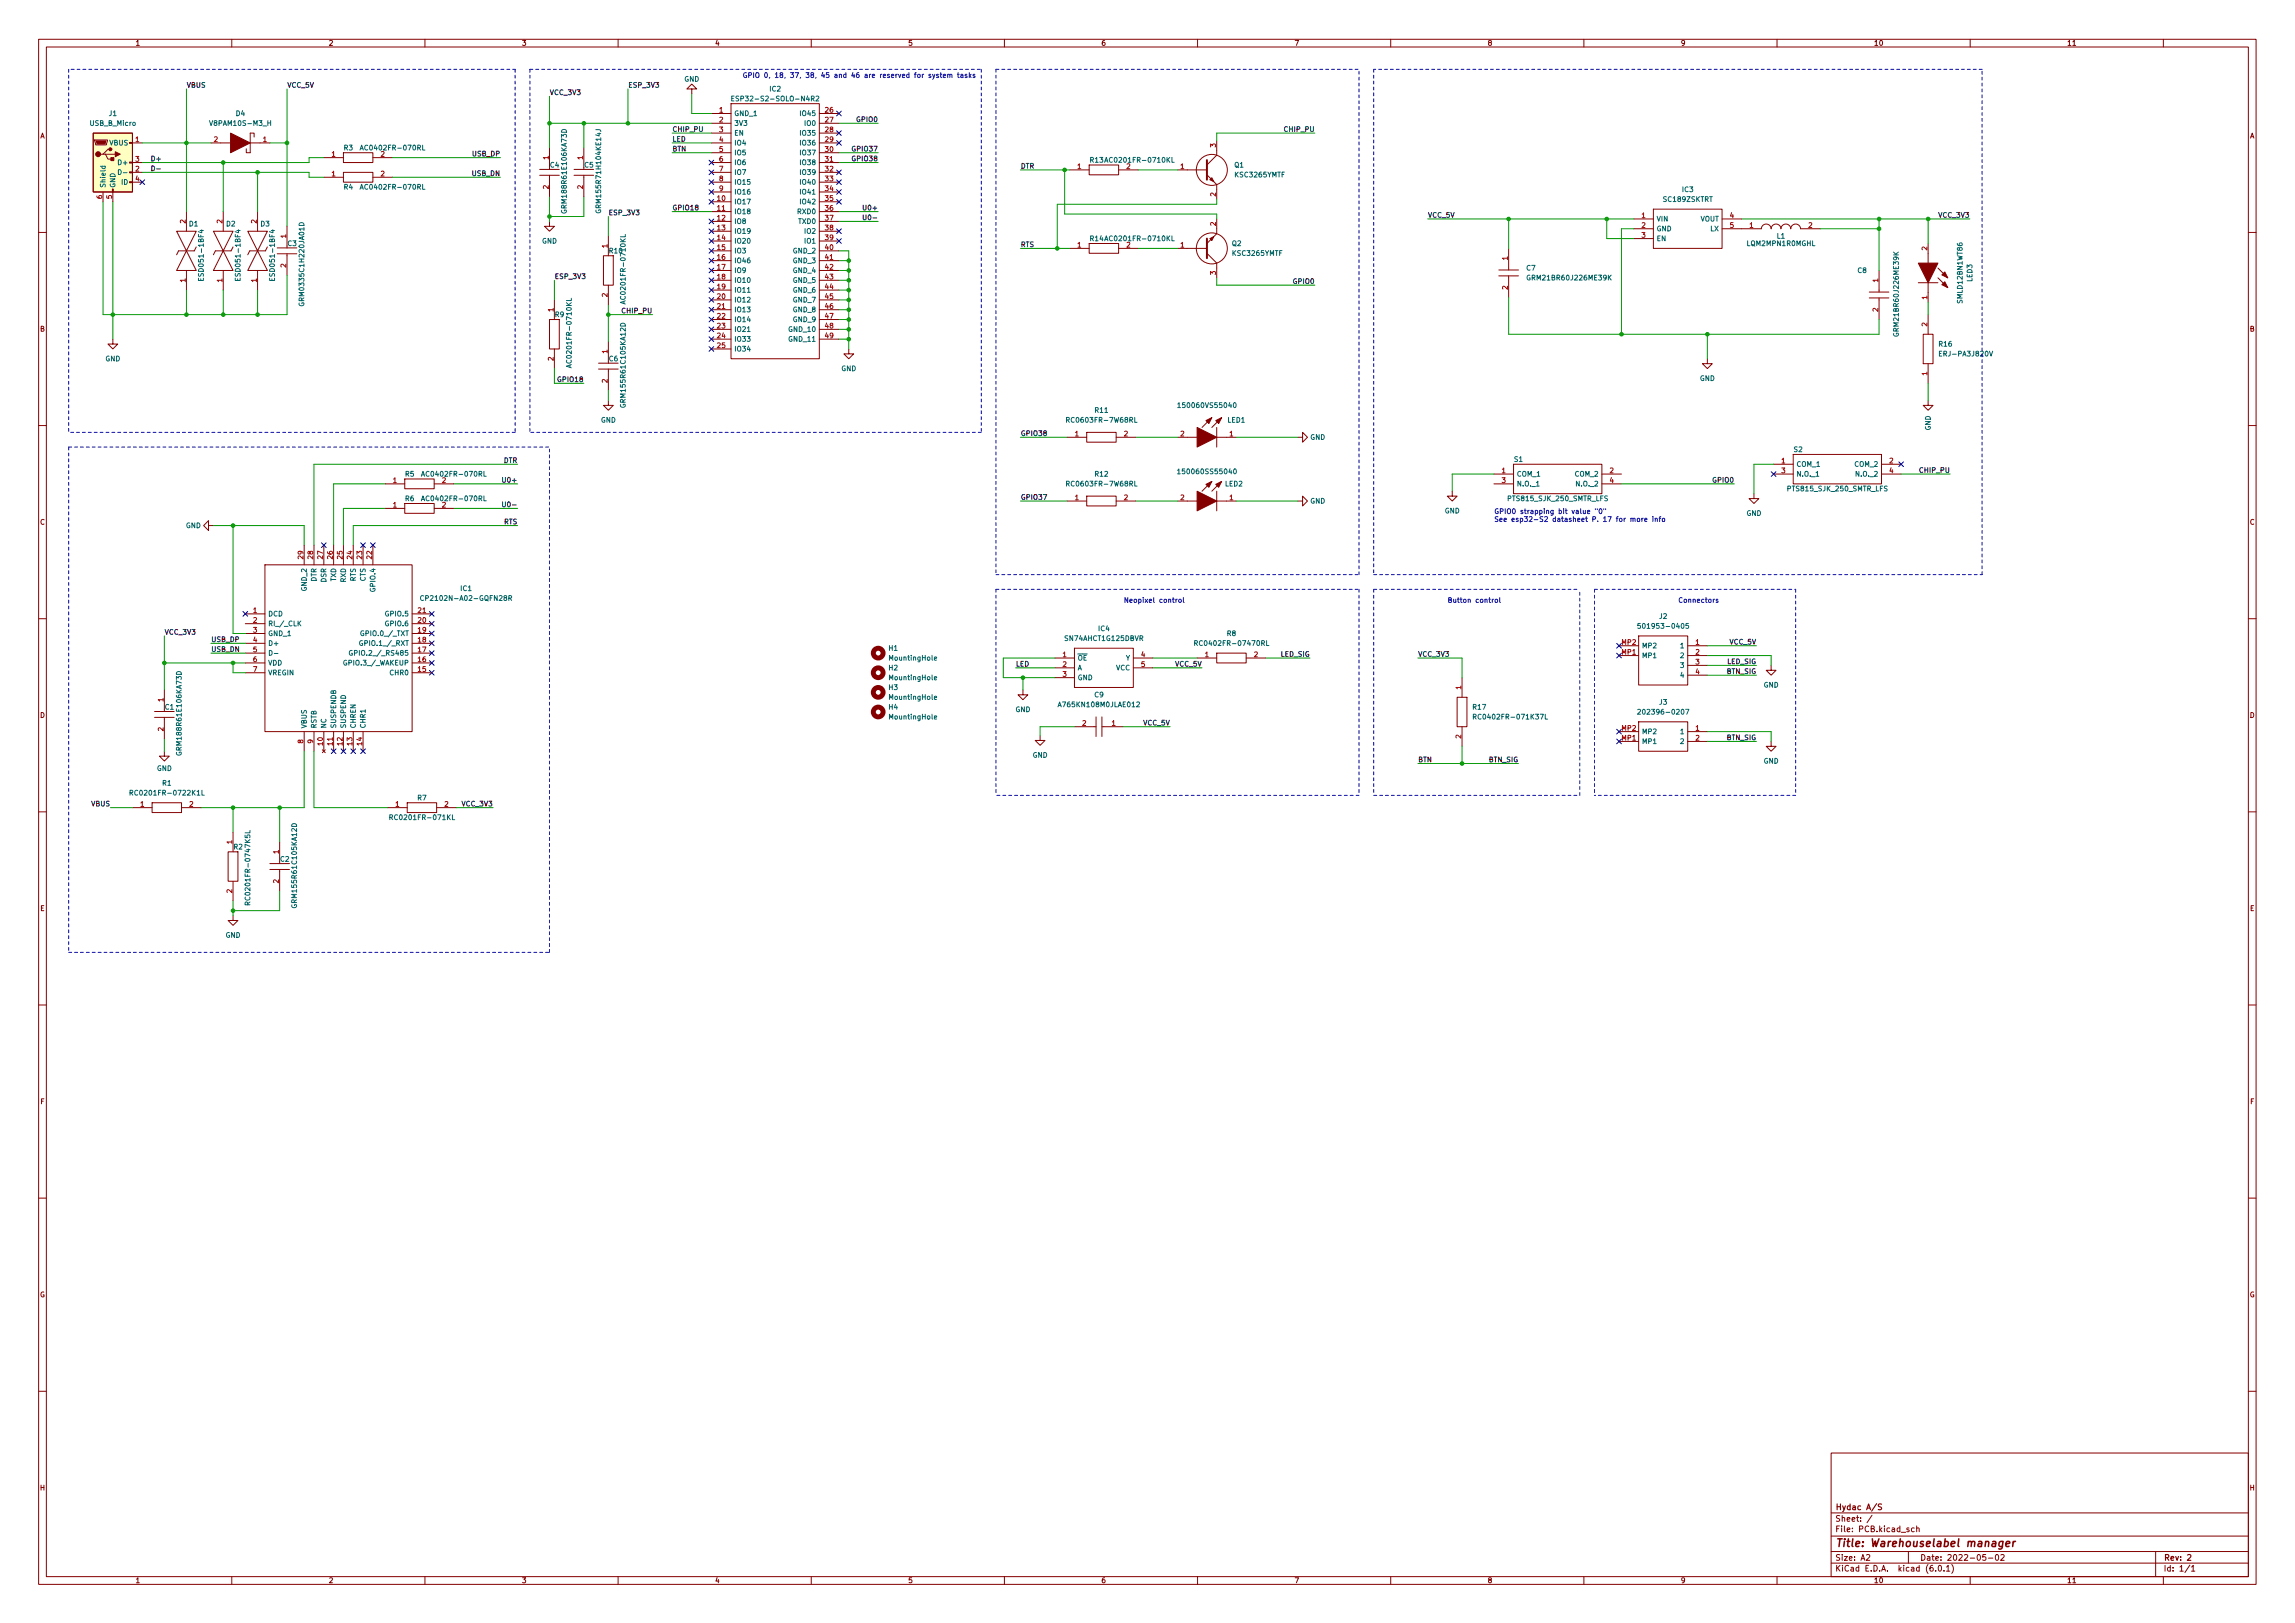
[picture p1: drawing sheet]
<svg xmlns="http://www.w3.org/2000/svg" width="594mm" height="420mm" viewBox="0 0 594 420" stroke-linecap="round" stroke-linejoin="round" font-family="sans-serif">
<defs><g id="words">
<text font-size="2.8" fill="#840000" x="475" y="400.5">Title: Warehouselabel manager</text>
<g font-size="2.1" fill="#840000">
<text x="475" y="393.9">Sheet: /</text>
<text x="475" y="390.9">Hydac A/S</text>
<text x="475" y="396.6">File: PCB.kicad_sch</text>
<text x="475" y="406.8">KiCad E.D.A. kicad (6.0.1)</text>
<text x="475" y="404">Size: A2</text>
<text x="497" y="404">Date: 2022-05-02</text>
<text x="560" y="404">Rev: 2</text>
<text x="560" y="406.8">Id: 1/1</text>
</g>
<g font-size="1.8" fill="#840000">
<text x="35" y="11.8">1</text>
<text x="85" y="11.8">2</text>
<text x="135" y="11.8">3</text>
<text x="185" y="11.8">4</text>
<text x="235" y="11.8">5</text>
<text x="285" y="11.8">6</text>
<text x="335" y="11.8">7</text>
<text x="385" y="11.8">8</text>
<text x="435" y="11.8">9</text>
<text x="485" y="11.8">10</text>
<text x="535" y="11.8">11</text>
<text x="10.3" y="35.8">A</text>
<text x="582.4" y="35.8">A</text>
<text x="10.3" y="85.8">B</text>
<text x="582.4" y="85.8">B</text>
<text x="10.3" y="135.8">C</text>
<text x="582.4" y="135.8">C</text>
<text x="10.3" y="185.8">D</text>
<text x="582.4" y="185.8">D</text>
<text x="10.4" y="235.8">E</text>
<text x="582.4" y="235.8">E</text>
<text x="10.4" y="285.8">F</text>
<text x="582.5" y="285.8">F</text>
<text x="10.3" y="335.8">G</text>
<text x="582.3" y="335.8">G</text>
<text x="10.3" y="385.8">H</text>
<text x="582.4" y="385.8">H</text>
<text x="35" y="409.8">1</text>
<text x="85" y="409.8">2</text>
<text x="135" y="409.8">3</text>
<text x="185" y="409.8">4</text>
<text x="235" y="409.8">5</text>
<text x="285" y="409.8">6</text>
<text x="335" y="409.8">7</text>
<text x="385" y="409.8">8</text>
<text x="435" y="409.8">9</text>
<text x="485" y="409.8">10</text>
<text x="535" y="409.8">11</text>
</g>
<g font-size="1.8" fill="#0f0f0f">
<text x="48.3" y="22.7">VBUS</text>
<text x="74.3" y="22.7">VCC_5V</text>
<text x="162.6" y="22.7">ESP_3V3</text>
<text x="142.2" y="24.6">VCC_3V3</text>
<text x="174" y="34.1">CHIP_PU</text>
<text x="221.9" y="31.6">GPIO0</text>
<text x="332.7" y="34.1">CHIP_PU</text>
<text x="39.6" y="41.7">D+</text>
<text x="122.4" y="40.5">USB_DP</text>
<text x="174" y="36.6">LED</text>
<text x="174" y="39.2">BTN</text>
<text x="220.9" y="41.7">GPIO38</text>
<text x="220.9" y="39.2">GPIO37</text>
<text x="122.3" y="45.5">USB_DN</text>
<text x="264.2" y="43.6">DTR</text>
<text x="157.5" y="55.7">ESP_3V3</text>
<text x="174" y="54.4">GPIO18</text>
<text x="224" y="54.4">U0+</text>
<text x="224.5" y="57">U0-</text>
<text x="369.6" y="56.3">VCC_5V</text>
<text x="502" y="56.3">VCC_3V3</text>
<text x="264.2" y="64">RTS</text>
<text x="143.5" y="72.2">ESP_3V3</text>
<text x="335" y="73.5">GPIO0</text>
<text x="161.2" y="81.1">CHIP_PU</text>
<text x="144.7" y="98.9">GPIO18</text>
<text x="264.2" y="112.8">GPIO38</text>
<text x="130.4" y="119.8">DTR</text>
<text x="130.7" y="124.9">U0+</text>
<text x="443.5" y="124.9">GPIO0</text>
<text x="497.2" y="122.4">CHIP_PU</text>
<text x="131.1" y="131.3">U0-</text>
<text x="264.2" y="129.4">GPIO37</text>
<text x="130.4" y="135.7">RTS</text>
<text x="42.5" y="164.3">VCC_3V3</text>
<text x="54.6" y="166.2">USB_DP</text>
<text x="447.8" y="166.8">VCC_5V</text>
<text x="54.6" y="168.7">USB_DN</text>
<text x="262.9" y="172.5">LED</text>
<text x="304.3" y="172.5">VCC_5V</text>
<text x="331.5" y="170">LED_SIG</text>
<text x="367" y="170">VCC_3V3</text>
<text x="447.1" y="171.9">LED_SIG</text>
<text x="447" y="174.4">BTN_SIG</text>
<text x="296" y="187.8">VCC_5V</text>
<text x="447" y="191.6">BTN_SIG</text>
<text x="367" y="197.3">BTN</text>
<text x="385.4" y="197.3">BTN_SIG</text>
<text x="23.7" y="208.7">VBUS</text>
<text x="119.8" y="208.7">VCC_3V3</text>
</g>
<g font-size="1.8" fill="#006464">
<text x="177.1" y="21.1">GND</text>
<text x="199.3" y="23.7">IC2</text>
<text x="191.2" y="26.2">ESP32-S2-SOLO-N4R2</text>
<text x="23.4" y="32.6">USB_B_Micro</text>
<text x="28.2" y="30">J1</text>
<text x="55" y="32.6">V8PAM10S-M3_H</text>
<text x="61.1" y="30">D4</text>
<text x="190" y="30">GND_1</text>
<text x="190" y="32.6">3V3</text>
<text x="190" y="35.1">EN</text>
<text x="207.5" y="30">IO45</text>
<text x="207.5" y="35.1">IO35</text>
<text x="208.5" y="32.6">IO0</text>
<text x="28.4" y="37.6">VBUS</text>
<text x="89" y="38.9">R3</text>
<text x="94.2" y="38.9">AC0402FR-070RL</text>
<text x="190" y="37.6">IO4</text>
<text x="190" y="40.2">IO5</text>
<text x="207.5" y="37.6">IO36</text>
<text x="207.5" y="40.2">IO37</text>
<text x="31" y="42.7">D+</text>
<text x="31.5" y="47.8">ID</text>
<text x="142.4" y="43.3">C4</text>
<text x="151.3" y="43.3">C5</text>
<text x="190" y="42.7">IO6</text>
<text x="190" y="45.3">IO7</text>
<text x="190" y="47.8">IO15</text>
<text x="207.5" y="42.7">IO38</text>
<text x="207.5" y="45.3">IO39</text>
<text x="207.5" y="47.8">IO40</text>
<text x="282.2" y="42.1">R13</text>
<text x="287.1" y="42.1">AC0201FR-0710KL</text>
<text x="291.6" y="43.7">2</text>
<text x="319.6" y="43.3">Q1</text>
<text x="319.8" y="45.9">KSC3265YMTF</text>
<text x="27.3" y="48.7" transform="rotate(-90 27.3 48.7)">Shield</text>
<text x="29.8" y="48.7" transform="rotate(-90 29.8 48.7)">GND</text>
<text x="89" y="49.1">R4</text>
<text x="94.2" y="49.1">AC0402FR-070RL</text>
<text x="190" y="52.9">IO17</text>
<text x="190" y="50.3">IO16</text>
<text x="207.5" y="50.3">IO41</text>
<text x="207.5" y="52.9">IO42</text>
<text x="430.7" y="52.2">SC189ZSKTRT</text>
<text x="435.5" y="49.7">IC3</text>
<text x="49" y="58.6">D1</text>
<text x="58.6" y="58.6">D2</text>
<text x="67.5" y="58.6">D3</text>
<text x="146.7" y="54.5" transform="rotate(-90 146.7 54.5)">GRM188R61E106KA73D</text>
<text x="155.6" y="54.3" transform="rotate(-90 155.6 54.3)">GRM155R71H104KE14J</text>
<text x="190" y="55.4">IO18</text>
<text x="190" y="58">IO8</text>
<text x="206.6" y="55.4">RXD0</text>
<text x="206.8" y="58">TXD0</text>
<text x="428.8" y="57.3">VIN</text>
<text x="428.8" y="59.9">GND</text>
<text x="440.1" y="57.3">VOUT</text>
<text x="442.7" y="59.9">LX</text>
<text x="74.5" y="63.7">C3</text>
<text x="140.3" y="63">GND</text>
<text x="157.8" y="65.6">R10</text>
<text x="190" y="60.5">IO19</text>
<text x="190" y="63">IO20</text>
<text x="190" y="65.6">IO3</text>
<text x="205.4" y="65.6">GND_2</text>
<text x="208.5" y="60.5">IO2</text>
<text x="208.5" y="63">IO1</text>
<text x="282.2" y="62.4">R14</text>
<text x="287.1" y="62.4">AC0201FR-0710KL</text>
<text x="291.6" y="64.1">2</text>
<text x="318.9" y="63.7">Q2</text>
<text x="428.8" y="62.4">EN</text>
<text x="452.4" y="63.7">LQM2MPN1R0MGHL</text>
<text x="460" y="61.8">L1</text>
<text x="52.7" y="71.9" transform="rotate(-90 52.7 71.9)">ESD051-1BF4</text>
<text x="62.2" y="71.9" transform="rotate(-90 62.2 71.9)">ESD051-1BF4</text>
<text x="71.1" y="71.9" transform="rotate(-90 71.1 71.9)">ESD051-1BF4</text>
<text x="190" y="68.1">IO46</text>
<text x="190" y="70.7">IO9</text>
<text x="205.4" y="68.1">GND_3</text>
<text x="205.4" y="70.7">GND_4</text>
<text x="319.2" y="66.2">KSC3265YMTF</text>
<text x="395.2" y="70">C7</text>
<text x="480.9" y="70.7">C8</text>
<text x="161.9" y="77.6" transform="rotate(-90 161.9 77.6)">AC0201FR-0710KL</text>
<text x="190" y="73.2">IO10</text>
<text x="190" y="75.7">IO11</text>
<text x="205.4" y="73.2">GND_5</text>
<text x="205.4" y="75.7">GND_6</text>
<text x="396" y="72.6">GRM21BR60J226ME39K</text>
<text x="510.5" y="72.9" transform="rotate(-90 510.5 72.9)">LED3</text>
<text x="78.7" y="78.4" transform="rotate(-90 78.7 78.4)">GRM0335C1H220JA01D</text>
<text x="143.7" y="82.1">R9</text>
<text x="190" y="78.3">IO12</text>
<text x="190" y="80.8">IO13</text>
<text x="190" y="83.4">IO14</text>
<text x="205.4" y="78.3">GND_7</text>
<text x="205.4" y="80.8">GND_8</text>
<text x="205.4" y="83.4">GND_9</text>
<text x="508" y="78.3" transform="rotate(-90 508 78.3)">SMLD12BN1WT86</text>
<text x="190" y="85.9">IO21</text>
<text x="190" y="88.4">IO33</text>
<text x="204.4" y="85.9">GND_10</text>
<text x="204.4" y="88.4">GND_11</text>
<text x="491.5" y="86.4" transform="rotate(-90 491.5 86.4)">GRM21BR60J226ME39K</text>
<text x="502" y="89.7">R16</text>
<text x="27.2" y="93.5">GND</text>
<text x="148" y="94.1" transform="rotate(-90 148 94.1)">AC0201FR-0710KL</text>
<text x="157.7" y="93.5">C6</text>
<text x="190" y="91">IO34</text>
<text x="502.5" y="92.2">ERJ-PA3J820V</text>
<text x="217.7" y="96.1">GND</text>
<text x="440" y="98.6">GND</text>
<text x="161.9" y="104.7" transform="rotate(-90 161.9 104.7)">GRM155R61C105KA12D</text>
<text x="283.5" y="106.8">R11</text>
<text x="305.8" y="105.6">150060VS55040</text>
<text x="155.5" y="109.4">GND</text>
<text x="276.9" y="109.4">RC0603FR-7W68RL</text>
<text x="317.8" y="109.4">LED1</text>
<text x="339.1" y="113.8">GND</text>
<text x="499.7" y="111.5" transform="rotate(-90 499.7 111.5)">GND</text>
<text x="392" y="119.5">S1</text>
<text x="464.4" y="117">S2</text>
<text x="104.9" y="123.4">R5</text>
<text x="110.1" y="123.4">AC0402FR-070RL</text>
<text x="276.9" y="125.9">RC0603FR-7W68RL</text>
<text x="283.5" y="123.4">R12</text>
<text x="305.8" y="122.7">150060SS55040</text>
<text x="317.1" y="125.9">LED2</text>
<text x="392.6" y="123.4">COM_1</text>
<text x="392.6" y="125.9">N.O._1</text>
<text x="407.8" y="123.4">COM_2</text>
<text x="408.3" y="125.9">N.O._2</text>
<text x="464.9" y="120.8">COM_1</text>
<text x="464.9" y="123.4">N.O._1</text>
<text x="480.2" y="120.8">COM_2</text>
<text x="480.7" y="123.4">N.O._2</text>
<text x="104.9" y="129.7">R6</text>
<text x="110.1" y="129.7">AC0402FR-070RL</text>
<text x="339.1" y="130.3">GND</text>
<text x="390.7" y="129.7">PTS815_SJK_250_SMTR_LFS</text>
<text x="463.1" y="127.2">PTS815_SJK_250_SMTR_LFS</text>
<text x="48.1" y="136.7">GND</text>
<text x="374" y="132.9">GND</text>
<text x="452.1" y="133.5">GND</text>
<text x="79.4" y="152.9" transform="rotate(-90 79.4 152.9)">GND_2</text>
<text x="81.9" y="150.6" transform="rotate(-90 81.9 150.6)">DTR</text>
<text x="84.5" y="150.7" transform="rotate(-90 84.5 150.7)">DSR</text>
<text x="87" y="150.5" transform="rotate(-90 87 150.5)">TXD</text>
<text x="89.5" y="150.7" transform="rotate(-90 89.5 150.7)">RXD</text>
<text x="92.1" y="150.5" transform="rotate(-90 92.1 150.5)">RTS</text>
<text x="94.6" y="150.5" transform="rotate(-90 94.6 150.5)">CTS</text>
<text x="97.2" y="152.9" transform="rotate(-90 97.2 152.9)">GPIO.4</text>
<text x="110.4" y="155.5">CP2102N-A02-GQFN28R</text>
<text x="119.3" y="153">IC1</text>
<text x="69.3" y="159.6">DCD</text>
<text x="100" y="159.6">GPIO.5</text>
<text x="429.5" y="160.2">J2</text>
<text x="69.3" y="162.1">RI_/_CLK</text>
<text x="69.3" y="164.6">GND_1</text>
<text x="69.3" y="167.2">D+</text>
<text x="94" y="167.2">GPIO.1_/_RXT</text>
<text x="94.2" y="164.6">GPIO.0_/_TXT</text>
<text x="100" y="162.1">GPIO.6</text>
<text x="275.9" y="165.9">SN74AHCT1G125DBVR</text>
<text x="284.4" y="163.4">IC4</text>
<text x="310.4" y="167.2">RC0402FR-07470RL</text>
<text x="317.6" y="164.6">R8</text>
<text x="424.9" y="167.8">MP2</text>
<text x="425.3" y="162.7">501953-0405</text>
<text x="435.1" y="167.8">1</text>
<text x="69.3" y="172.3">VDD</text>
<text x="89.7" y="172.3">GPIO.3_/_WAKEUP</text>
<text x="92.2" y="169.7">GPIO.2_/_RS485</text>
<text x="230.1" y="168.4">H1</text>
<text x="230.1" y="173.5">H2</text>
<text x="230.4" y="171">MountingHole</text>
<text x="278.9" y="171">~{OE}</text>
<text x="278.9" y="173.5">A</text>
<text x="288.9" y="173.5">VCC</text>
<text x="291.4" y="171">Y</text>
<text x="424.9" y="170.3">MP1</text>
<text x="435.1" y="170.3">2</text>
<text x="435.1" y="172.9">3</text>
<text x="69.3" y="174.8">VREGIN</text>
<text x="101.1" y="174.8">CHR0</text>
<text x="230.1" y="178.6">H3</text>
<text x="230.4" y="176.1">MountingHole</text>
<text x="278.9" y="176.1">GND</text>
<text x="435.1" y="175.4">4</text>
<text x="456.5" y="178">GND</text>
<text x="42.7" y="183.7">C1</text>
<text x="230.1" y="183.7">H4</text>
<text x="230.4" y="181.1">MountingHole</text>
<text x="262.8" y="184.3">GND</text>
<text x="274.7" y="183">A765KN108M0JLAE012</text>
<text x="283.3" y="180.5">C9</text>
<text x="381.3" y="183.7">R17</text>
<text x="425.3" y="185">202396-0207</text>
<text x="429.5" y="182.4">J3</text>
<text x="79.4" y="188.6" transform="rotate(-90 79.4 188.6)">VBUS</text>
<text x="81.9" y="188.6" transform="rotate(-90 81.9 188.6)">RSTB</text>
<text x="84.5" y="188.6" transform="rotate(-90 84.5 188.6)">NC</text>
<text x="87" y="188.6" transform="rotate(-90 87 188.6)">SUSPENDB</text>
<text x="89.5" y="188.6" transform="rotate(-90 89.5 188.6)">SUSPEND</text>
<text x="92.1" y="188.6" transform="rotate(-90 92.1 188.6)">CHREN</text>
<text x="94.6" y="188.6" transform="rotate(-90 94.6 188.6)">CHR1</text>
<text x="230.4" y="186.2">MountingHole</text>
<text x="382.6" y="186.2">RC0402FR-071K37L</text>
<text x="424.9" y="190">MP2</text>
<text x="435.1" y="190">1</text>
<text x="47" y="194.8" transform="rotate(-90 47 194.8)">GRM188R61E106KA73D</text>
<text x="267.3" y="196.1">GND</text>
<text x="424.9" y="192.6">MP1</text>
<text x="435.1" y="192.6">2</text>
<text x="456.5" y="197.7">GND</text>
<text x="40.6" y="199.6">GND</text>
<text x="42" y="203.4">R1</text>
<text x="34.8" y="205.9">RC0201FR-0722K1L</text>
<text x="108.1" y="207.2">R7</text>
<text x="101.8" y="212.3">RC0201FR-071KL</text>
<text x="60.5" y="219.9">R2</text>
<text x="72.6" y="223.1">C2</text>
<text x="64.8" y="233.1" transform="rotate(-90 64.8 233.1)">RC0201FR-0747K5L</text>
<text x="76.8" y="234.3" transform="rotate(-90 76.8 234.3)">GRM155R61C105KA12D</text>
<text x="58.4" y="242.7">GND</text>
</g>
<g font-size="1.8" fill="#0000c2">
<text x="203.5" y="20.1">GPIO 0, 18, 37, 38, 45 and 46 are reserved for system tasks</text>
<text x="386.7" y="133">GPIO0 strapping bit value &quot;0&quot;</text>
<text x="386.7" y="135.1">See esp32-S2 datasheet P. 17 for more info</text>
<text x="290.8" y="156">Neopixel control</text>
<text x="374.6" y="156">Button control</text>
<text x="434.3" y="156">Connectors</text>
</g>
<g font-size="1.8" fill="#a90000">
<text x="186.2" y="29.1">1</text>
<text x="213.6" y="29.1">26</text>
<text x="186.2" y="31.7">2</text>
<text x="186.2" y="34.2">3</text>
<text x="213.6" y="31.7">27</text>
<text x="213.6" y="34.2">28</text>
<text x="35.1" y="36.7">1</text>
<text x="35.1" y="41.8">3</text>
<text x="55.4" y="36.7">2</text>
<text x="68.1" y="36.7">1</text>
<text x="85.9" y="40.6">1</text>
<text x="98.6" y="40.6">2</text>
<text x="142" y="41.3" transform="rotate(-90 142 41.3)">1</text>
<text x="150.9" y="41.3" transform="rotate(-90 150.9 41.3)">1</text>
<text x="186.2" y="36.7">4</text>
<text x="186.2" y="39.3">5</text>
<text x="186.2" y="41.8">6</text>
<text x="213.6" y="36.7">29</text>
<text x="213.6" y="39.3">30</text>
<text x="213.6" y="41.8">31</text>
<text x="314.7" y="38.1" transform="rotate(-90 314.7 38.1)">3</text>
<text x="35.1" y="44.4">2</text>
<text x="35.1" y="46.9">4</text>
<text x="85.9" y="45.6">1</text>
<text x="98.6" y="45.6">2</text>
<text x="186.2" y="44.4">7</text>
<text x="186.2" y="46.9">8</text>
<text x="213.6" y="44.4">32</text>
<text x="213.6" y="46.9">33</text>
<text x="278.9" y="43.7">1</text>
<text x="305.6" y="43.7">1</text>
<text x="26.4" y="51.5" transform="rotate(-90 26.4 51.5)">6</text>
<text x="29" y="51.5" transform="rotate(-90 29 51.5)">5</text>
<text x="142" y="48.9" transform="rotate(-90 142 48.9)">2</text>
<text x="150.9" y="48.9" transform="rotate(-90 150.9 48.9)">2</text>
<text x="185.7" y="52">10</text>
<text x="186.2" y="49.4">9</text>
<text x="213.6" y="49.4">34</text>
<text x="213.6" y="52">35</text>
<text x="314.7" y="50.8" transform="rotate(-90 314.7 50.8)">2</text>
<text x="48" y="57.8" transform="rotate(-90 48 57.8)">2</text>
<text x="57.5" y="57.8" transform="rotate(-90 57.5 57.8)">2</text>
<text x="66.4" y="57.8" transform="rotate(-90 66.4 57.8)">2</text>
<text x="185.7" y="54.5">11</text>
<text x="185.7" y="57.1">12</text>
<text x="185.7" y="59.6">13</text>
<text x="213.6" y="54.5">36</text>
<text x="213.6" y="57.1">37</text>
<text x="213.6" y="59.6">38</text>
<text x="314.7" y="58.4" transform="rotate(-90 314.7 58.4)">2</text>
<text x="425" y="56.4">1</text>
<text x="425" y="59">2</text>
<text x="447.8" y="56.4">4</text>
<text x="447.8" y="59">5</text>
<text x="452.9" y="59">1</text>
<text x="468.1" y="59">2</text>
<text x="74" y="61.6" transform="rotate(-90 74 61.6)">1</text>
<text x="157.2" y="64.2" transform="rotate(-90 157.2 64.2)">1</text>
<text x="185.7" y="62.1">14</text>
<text x="185.7" y="64.7">15</text>
<text x="213.6" y="62.1">39</text>
<text x="213.6" y="64.7">40</text>
<text x="278.9" y="64.1">1</text>
<text x="305.6" y="64.1">1</text>
<text x="425" y="61.5">3</text>
<text x="498.9" y="64.8" transform="rotate(-90 498.9 64.8)">2</text>
<text x="74" y="69.2" transform="rotate(-90 74 69.2)">2</text>
<text x="185.7" y="67.2">16</text>
<text x="185.7" y="69.8">17</text>
<text x="213.6" y="67.2">41</text>
<text x="213.6" y="69.8">42</text>
<text x="314.7" y="71.1" transform="rotate(-90 314.7 71.1)">3</text>
<text x="390.3" y="67.3" transform="rotate(-90 390.3 67.3)">1</text>
<text x="48" y="73.1" transform="rotate(-90 48 73.1)">1</text>
<text x="57.5" y="73.1" transform="rotate(-90 57.5 73.1)">1</text>
<text x="66.4" y="73.1" transform="rotate(-90 66.4 73.1)">1</text>
<text x="157.2" y="76.9" transform="rotate(-90 157.2 76.9)">2</text>
<text x="185.7" y="72.3">18</text>
<text x="185.7" y="74.8">19</text>
<text x="185.7" y="77.4">20</text>
<text x="213.6" y="72.3">43</text>
<text x="213.6" y="74.8">44</text>
<text x="213.6" y="77.4">45</text>
<text x="390.3" y="75" transform="rotate(-90 390.3 75)">2</text>
<text x="486.2" y="73.1" transform="rotate(-90 486.2 73.1)">1</text>
<text x="498.9" y="77.5" transform="rotate(-90 498.9 77.5)">1</text>
<text x="143.3" y="80.7" transform="rotate(-90 143.3 80.7)">1</text>
<text x="185.7" y="79.9">21</text>
<text x="185.7" y="82.5">22</text>
<text x="213.6" y="79.9">46</text>
<text x="213.6" y="82.5">47</text>
<text x="486.2" y="80.7" transform="rotate(-90 486.2 80.7)">2</text>
<text x="185.7" y="85">23</text>
<text x="185.7" y="87.5">24</text>
<text x="213.6" y="85">48</text>
<text x="213.6" y="87.5">49</text>
<text x="498.9" y="84.5" transform="rotate(-90 498.9 84.5)">2</text>
<text x="143.3" y="93.4" transform="rotate(-90 143.3 93.4)">2</text>
<text x="157.2" y="91.5" transform="rotate(-90 157.2 91.5)">1</text>
<text x="185.7" y="90.1">25</text>
<text x="157.2" y="99.1" transform="rotate(-90 157.2 99.1)">2</text>
<text x="498.9" y="97.2" transform="rotate(-90 498.9 97.2)">1</text>
<text x="278.3" y="112.9">1</text>
<text x="291" y="112.9">2</text>
<text x="305.6" y="112.9">2</text>
<text x="318.3" y="112.9">1</text>
<text x="461.2" y="119.9">1</text>
<text x="489.1" y="119.9">2</text>
<text x="101.7" y="125">1</text>
<text x="114.4" y="125">2</text>
<text x="388.8" y="122.5">1</text>
<text x="388.8" y="125">3</text>
<text x="416.7" y="122.5">2</text>
<text x="416.7" y="125">4</text>
<text x="461.2" y="122.5">3</text>
<text x="489.1" y="122.5">4</text>
<text x="101.7" y="131.4">1</text>
<text x="114.4" y="131.4">2</text>
<text x="278.3" y="129.5">1</text>
<text x="291" y="129.5">2</text>
<text x="305.6" y="129.5">2</text>
<text x="318.3" y="129.5">1</text>
<text x="78.5" y="144.7" transform="rotate(-90 78.5 144.7)">29</text>
<text x="81" y="144.7" transform="rotate(-90 81 144.7)">28</text>
<text x="83.6" y="144.7" transform="rotate(-90 83.6 144.7)">27</text>
<text x="86.1" y="144.7" transform="rotate(-90 86.1 144.7)">26</text>
<text x="88.6" y="144.7" transform="rotate(-90 88.6 144.7)">25</text>
<text x="91.2" y="144.7" transform="rotate(-90 91.2 144.7)">24</text>
<text x="93.7" y="144.7" transform="rotate(-90 93.7 144.7)">23</text>
<text x="96.3" y="144.7" transform="rotate(-90 96.3 144.7)">22</text>
<text x="65.5" y="158.7">1</text>
<text x="65.5" y="161.2">2</text>
<text x="108.2" y="161.2">20</text>
<text x="108.2" y="158.7">21</text>
<text x="65.5" y="163.7">3</text>
<text x="65.5" y="166.3">4</text>
<text x="108.2" y="166.3">18</text>
<text x="108.2" y="163.7">19</text>
<text x="419.8" y="166.9">MP2</text>
<text x="438.9" y="166.9">1</text>
<text x="65.5" y="168.8">5</text>
<text x="65.5" y="171.4">6</text>
<text x="65.5" y="173.9">7</text>
<text x="108.2" y="173.9">15</text>
<text x="108.2" y="171.4">16</text>
<text x="108.2" y="168.8">17</text>
<text x="275.1" y="170.1">1</text>
<text x="275.1" y="172.6">2</text>
<text x="295.4" y="170.1">4</text>
<text x="295.4" y="172.6">5</text>
<text x="311.9" y="170.1">1</text>
<text x="324.6" y="170.1">2</text>
<text x="419.8" y="169.5">MP1</text>
<text x="438.9" y="169.5">2</text>
<text x="438.9" y="172">3</text>
<text x="275.1" y="175.2">3</text>
<text x="378.2" y="178.5" transform="rotate(-90 378.2 178.5)">1</text>
<text x="438.9" y="174.5">4</text>
<text x="42.3" y="181.6" transform="rotate(-90 42.3 181.6)">1</text>
<text x="42.3" y="189.3" transform="rotate(-90 42.3 189.3)">2</text>
<text x="280.2" y="187.9">2</text>
<text x="287.8" y="187.9">1</text>
<text x="378.2" y="191.2" transform="rotate(-90 378.2 191.2)">2</text>
<text x="419.8" y="191.7">MP1</text>
<text x="419.8" y="189.1">MP2</text>
<text x="438.9" y="189.1">1</text>
<text x="438.9" y="191.7">2</text>
<text x="78.5" y="192.4" transform="rotate(-90 78.5 192.4)">8</text>
<text x="81" y="192.4" transform="rotate(-90 81 192.4)">9</text>
<text x="83.6" y="192.9" transform="rotate(-90 83.6 192.9)">10</text>
<text x="86.1" y="192.9" transform="rotate(-90 86.1 192.9)">11</text>
<text x="88.6" y="192.9" transform="rotate(-90 88.6 192.9)">12</text>
<text x="91.2" y="192.9" transform="rotate(-90 91.2 192.9)">13</text>
<text x="93.7" y="192.9" transform="rotate(-90 93.7 192.9)">14</text>
<text x="36.3" y="208.8">1</text>
<text x="49" y="208.8">2</text>
<text x="102.4" y="208.8">1</text>
<text x="115.1" y="208.8">2</text>
<text x="60.1" y="218.5" transform="rotate(-90 60.1 218.5)">1</text>
<text x="72.1" y="221" transform="rotate(-90 72.1 221)">1</text>
<text x="60.1" y="231.2" transform="rotate(-90 60.1 231.2)">2</text>
<text x="72.1" y="228.6" transform="rotate(-90 72.1 228.6)">2</text>
</g>
</g></defs>
<g fill="none" stroke="#840000" stroke-width=".26">
<path d="M10 10.2h574v400h-574zM12 12.2h570v396h-570zM60 10.2v2M110 10.2v2M160 10.2v2M210 10.2v2M260 10.2v2M310 10.2v2M360 10.2v2M410 10.2v2M460 10.2v2M510 10.2v2"/>
<path d="M536.6 11.8h.7M560 10.2v2M24.1 34.5h10.2v15.2h-10.2zM24.5 36.2h3.3v.3l-.2 1h-2.8zM26.7 39.9h.6l.6 1.3h1.3M27.3 39.9h2.5M28.6 38.7h-.7l-1.2 1.2h-.7M33.5 36.9h.8v.2h-.8zM34.3 37h2.5M54.6 37h5.1M64.8 37h5M65.8 35.5v-1h-1v5h-1v-1"/>
<path d="M88.9 39.5h7.6v2.6h-7.6zM142.2 38.3v5M151.1 38.3v5M179.1 23h1.2l-1.2-1.2-1.3 1.2h1.3v1.3M184.1 37h5.1M184.1 29.4h5.1M184.1 31.9h5.1M184.1 34.5h5.1M184.1 39.5h5.1M189.2 26.8h22.9v66.1h-22.9zM212.1 37h5.1M212.1 29.4h5.1"/>
<path d="M212.1 31.9h5.1M212.1 34.5h5.1M212.1 39.5h5.1M315 36.4v3.8l-2.6 2.5M26.7 49.7v2.5M29.1 48.9h.2v.8h-.2zM29.2 49.7v2.5M33.5 47h.8v.3h-.8zM33.5 44.5h.8v.2h-.8zM33.5 42h.8v.2h-.8zM34.3 42.1h2.5M34.3 44.6h2.5"/>
<path d="M34.3 47.2h2.5M45.7 59.9h5.1l-2.5 5zM48.3 54.8v5.1M55.2 59.9h5.1l-2.5 5zM57.8 54.8v5.1M64.1 59.9h5.1l-2.5 5zM66.7 54.8v5.1M74.3 58.6v5.1M83.8 45.9h5.1M83.8 40.8h5.1M88.9 44.6h7.6v2.6h-7.6zM96.5 45.9h5.1"/>
<path d="M96.5 40.8h5.1M139.7 43.9h5.1M139.7 45.4h5.1M142.2 57.3v1.3h1.3l-1.3 1.3-1.2-1.3h1.2M142.2 45.4v5.6M148.6 43.9h5.1M148.6 45.4h5.1M151.1 45.4v5.6M184.1 52.2h5.1M184.1 54.8h5.1M184.1 57.3h5.1M184.1 59.9h5.1"/>
<path d="M184.1 42.1h5.1M184.1 44.6h5.1M184.1 47.2h5.1M184.1 49.7h5.1M212.1 52.2h5.1M212.1 54.8h5.1M212.1 57.3h5.1M212.1 59.9h5.1M212.1 42.1h5.1M212.1 44.6h5.1M212.1 47.2h5.1M212.1 49.7h5.1"/>
<path d="M276.9 44h5M281.9 42.7h7.7v2.6h-7.7zM289.6 44h5M304.8 44h7.6M312.4 45.3l2.6 2.5v3.8M315 56.7v3.8l-2.6 2.5M422.9 56.7h5.1M422.9 59.2h5.1M428 54.1h17.8v10.2h-17.8zM445.8 59.2h10.1a1.27 1.27 0 0 1 1.3-1.2 1.27 1.27 0 0 1 1.3 1.2 1.27 1.27 0 0 1 1.2-1.2 1.27 1.27 0 0 1 1.3 1.2 1.27 1.27 0 0 1 1.3-1.2 1.27 1.27 0 0 1 1.2 1.2 1.27 1.27 0 0 1 1.3-1.2 1.27 1.27 0 0 1 1.3 1.2h5.1M445.8 56.7h5M10 60.2h2"/>
<path d="M48.3 64.9l2.5 5.1h-5.1zM48.3 70v5.1M50.8 63.9l-.5 1h-4.1l-.5 1.1M57.8 64.9l2.5 5.1h-5.1zM57.8 70v5.1M60.3 63.9l-.5 1h-4l-.6 1.1M66.7 64.9l2.5 5.1h-5.1zM66.7 70v5.1M69.2 63.9l-.5 1h-4.1l-.5 1.1M71.8 64.2h5M71.8 65.7h5M74.3 65.7v5.6"/>
<path d="M143.5 77.6v5.1M156.2 66.2h2.5v7.6h-2.5zM157.5 61.1v5.1M157.5 73.8v5.1M184.1 64.9h5.1M184.1 62.4h5.1M184.1 67.5h5.1M184.1 70h5.1M184.1 72.6h5.1M184.1 75.1h5.1M184.1 77.6h5.1M212.1 64.9h5.1"/>
<path d="M212.1 62.4h5.1M212.1 67.5h5.1M212.1 70h5.1M212.1 72.6h5.1M212.1 75.1h5.1M212.1 77.6h5.1M276.9 64.3h5M281.9 63h7.7v2.6h-7.7zM289.6 64.3h5M304.8 64.3h7.6M312.4 65.6l2.6 2.5v3.8M388 69.9h5.1"/>
<path d="M388 71.4h5.1M390.5 64.3v5.6M390.5 71.4v5.6M422.9 61.8h5.1M483.9 75.6h5M483.9 77.1h5M486.4 70v5.6M486.4 77.1v5.6M496.6 73.2h5M499.1 63v5.1M499.1 73.2v5.1M501.6 71.9l2.6 2.6"/>
<path d="M501.6 69.4l2.6 2.5M582 60.2h2M29.2 87.8v1.3h1.3l-1.3 1.2-1.3-1.2h1.3M142.2 82.7h2.6v7.6h-2.6zM143.5 90.3v5.1M154.9 94h5.1M154.9 95.5h5.1M157.5 88.4v5.1M157.5 95.5v5.6M184.1 80.2h5.1M184.1 82.7h5.1M184.1 85.3h5.1"/>
<path d="M184.1 87.8h5.1M184.1 90.3h5.1M212.1 80.2h5.1M212.1 82.7h5.1M212.1 85.3h5.1M212.1 87.8h5.1M219.7 90.3v1.3h1.3l-1.3 1.3-1.3-1.3h1.3M442 92.9v1.2h1.2l-1.2 1.3-1.3-1.3h1.3M497.8 86.5h2.6v7.6h-2.6zM499.1 81.4v5.1M499.1 94.1v5.1M10 110.2h2"/>
<path d="M157.5 103.7v1.2h1.2l-1.2 1.3-1.3-1.3h1.3M276.2 113.2h5.1M281.3 111.9h7.6v2.6h-7.6zM288.9 113.2h5.1M304.8 113.2h5.1M313.7 108.1l-2.6 2.6M315 113.2h5M315 110.7v5M316.2 108.1l-2.5 2.6M335.9 113.2h1.3v-1.3l1.3 1.3-1.3 1.3v-1.3M464.2 117.6h22.8v7.7h-22.8zM499.1 103.7v1.2h1.3l-1.3 1.3-1.3-1.3h1.3"/>
<path d="M582 110.2h2M54 136.1v-1.3l-1.3 1.3 1.3 1.2v-1.2h1.2M99.7 125.3h5.1M99.7 131.6h5.1M104.8 124h7.6v2.5h-7.6zM104.8 130.3h7.6v2.6h-7.6zM112.4 125.3h5.1M112.4 131.6h5.1M276.2 129.7h5.1M281.3 128.4h7.6v2.6h-7.6zM288.9 129.7h5.1M304.8 129.7h5.1"/>
<path d="M313.7 124.6l-2.6 2.6M315 127.2v5M315 129.7h5M316.2 124.6l-2.5 2.6M335.9 129.7h1.3v-1.3l1.3 1.3-1.3 1.3v-1.3M375.9 127.2v1.2h1.3l-1.3 1.3-1.3-1.3h1.3M386.7 122.7h5.1M386.7 125.3h5.1M391.8 120.2h22.9v7.6h-22.9zM414.7 122.7h5M414.7 125.3h5M454 127.8v1.3h1.3l-1.3 1.2-1.2-1.2h1.2"/>
<path d="M459.1 122.7h5.1M459.1 120.2h5.1M487 122.7h5.1M487 120.2h5.1M63.5 158.9h5.1M68.6 146.2h38.1v43.2h-38.1zM78.7 141.1v5.1M81.3 141.1v5.1M83.8 141.1v5.1M86.4 141.1v5.1M88.9 141.1v5.1M91.4 141.1v5.1"/>
<path d="M94 141.1v5.1M96.5 141.1v5.1M106.7 158.9h5.1M10 160.2h2M42.5 178.6v5.1M63.5 174.2h5.1M63.5 171.6h5.1M63.5 169.1h5.1M63.5 166.5h5.1M63.5 164h5.1M63.5 161.5h5.1M106.7 174.2h5.1"/>
<path d="M106.7 171.6h5.1M106.7 169.1h5.1M106.7 166.5h5.1M106.7 164h5.1M106.7 161.5h5.1M264.8 178.6v1.3h1.3l-1.3 1.2-1.3-1.2h1.3M273 170.3h5.1M273 172.9h5.1M273 175.4h5.1M278.1 167.8h15.3v10.2h-15.3zM293.4 170.3h5M293.4 172.9h5"/>
<path d="M309.9 170.3h5.1M315 169.1h7.6v2.5h-7.6zM322.6 170.3h5.1M378.5 175.4v5.1M419.1 167.2h5.1M419.1 169.7h5.1M424.2 164.6h12.7v12.7h-12.7zM436.9 167.2h5.1M436.9 169.7h5.1M436.9 172.3h5.1M436.9 174.8h5.1M458.5 172.3v1.2h1.2l-1.2 1.3-1.3-1.3h1.3"/>
<path d="M582 160.2h2M40 184.2h5.1M40 185.7h5.1M42.5 194.5v1.2h1.3l-1.3 1.3-1.2-1.3h1.2M42.5 185.7v5.6M78.7 189.4v5.1M81.3 189.4v5.1M83.4 194.1l.8 .8M83.8 189.4v5.1M84.2 194.1l-.8 .8M86.4 189.4v5.1M88.9 189.4v5.1"/>
<path d="M91.4 189.4v5.1M94 189.4v5.1M269.2 190.4v1.3h1.3l-1.3 1.3-1.2-1.3h1.2M278.1 188.1h5.6M283.7 185.6v5.1M285.2 188.1h5.6M285.2 185.6v5.1M377.2 180.5h2.5v7.6h-2.5zM378.5 188.1v5.1M419.1 189.4h5.1M419.1 191.9h5.1M424.2 186.9h12.7v7.6h-12.7z"/>
<path d="M436.9 189.4h5.1M436.9 191.9h5.1M458.5 191.9v1.3h1.2l-1.2 1.3-1.3-1.3h1.3M10 210.2h2M34.3 209.1h5.1M39.4 207.8h7.6v2.6h-7.6zM47 209.1h5.1M60.3 215.4v5.1M72.4 218v5.1M100.3 209.1h5.1M105.4 207.8h7.6v2.6h-7.6zM113 209.1h5.1"/>
<path d="M582 210.2h2M59.1 220.5h2.5v7.6h-2.5zM60.3 237v1.3h1.3l-1.3 1.3-1.2-1.3h1.2M60.3 228.1v5.1M69.8 223.6h5.1M69.8 225.1h5.1M72.4 225.1v5.6M10 260.2h2M582 260.2h2M10 310.2h2M582 310.2h2M10 360.2h2"/>
<path d="M474 376.2h108v32h-108zM582 360.2h2M474 397.7h108M474 391.7h108M484.6 392.3l-1.3 1.9M495.5 395.6l-.4-.1-.3 .3 .1 .7h.6M496.2 395.7l.5-.1 .1 .9M496.2 395v1.5M60 408.2v2M110 408.2v2M160 408.2v2M210 408.2v2"/>
<path d="M260 408.2v2M310 408.2v2M360 408.2v2M410 408.2v2M460 408.2v2M474 404.7h108M474 401.7h108M483.2 402.6l.5-.2 .3 .5-.9 1h.9M494 401.7v3M501.1 406.6v.1M501.9 405.3l.2-.1a.8 .8 0 0 1 .5 .8 .8 .8 0 0 1-.5 .7 1 1 0 0 1-.2-1.4zM503.2 406.6v.1"/>
<path d="M503.9 405.7l.4-.5v1.5M503.9 406.7h.8M505.2 405a1.72 1.72 0 0 1 0 2.3M510 408.2v2M514 402.4h-.7l-.1 .8 .7-.1 .1 .7-.2 .1-.6-.1M514.7 403.4h1.2M516.7 402.5l.2-.1a.8 .8 0 0 1 .5 .8 .8 .8 0 0 1-.5 .7 1 1 0 0 1-.2-1.4zM517.9 402.6l.6-.2 .3 .5-.9 1h.9M536.6 409.7h.7M558 401.7v6.5M560 408.2v2M566.9 405.2l-1.3 1.9"/>
<path d="M567.3 405.7l.4-.5v1.5M567.3 406.7h.9"/>
<circle cx="313.7" cy="44" r="4"/>
<circle cx="313.7" cy="64.3" r="4"/>
</g>
<path d="M487.1 389.4l-.8 .1v.4l.6 .3 .2 .4-.3 .2h-.6M566.3 402.6l.5-.2 .3 .5-.9 1h.9" fill="none" stroke="#840000" stroke-width=".3"/>
<path d="M518.5 399.1l-.6-.1-.4 .4 .1 .9h.7M518.5 399l-.2 1.6-.4 .4-.5-.1M519.3 399.7l.9-.2v-.4h-.8l-.2 1 .3 .3 .5-.1M521.2 399l-.2 1.4M521.7 399l-.6 .4" fill="none" stroke="#840000" stroke-width=".4"/>
<g fill="#840000" stroke="#840000" stroke-width=".26">
<path d="M59.7 34.5l5.1 2.5-5.1 2.5z"/>
<path d="M313.2 46.5l.5-.5 .5 1z"/>
<path d="M309.9 110.7l5.1 2.5-5.1 2.5z"/>
<path d="M314.7 108.9l1.5-.8-.7 1.5z"/>
<path d="M312.2 108.9l1.5-.8-.8 1.5z"/>
<path d="M309.9 127.2l5.1 2.5-5.1 2.5z"/>
<path d="M314.7 125.4l1.5-.8-.7 1.6z"/>
<path d="M312.2 125.4l1.5-.8-.8 1.6z"/>
<path d="M313.2 61.8l1-.5-.5 1z"/>
<path d="M496.6 68.1h5l-2.5 5.1z"/>
<path d="M502.7 73.7l.7-.8 .8 1.6z"/>
<path d="M502.7 71.2l.7-.8 .8 1.5z"/>
<path d="M29.8 39.3l1.3 .6-1.3 .7z"/>
<path d="M24.9 36.5h2.5l-.2 .8h-2.1z"/>
<path d="M28.7 40.8h.8v.8h-.8z"/>
<circle cx="25.4" cy="39.9" r=".63"/>
<circle cx="28.6" cy="38.7" r=".38"/>
</g>
<g fill="none" stroke="#006464" stroke-width=".26">
<path d="M54.2 31.2l.4 1.3 .5-1.3M69.3 31.8h.8M70.1 31.2v1.3M93.2 38.8l.4-1.2 .4 1.2M93.3 38.5h.6M109.4 37.6v1.2h.6M145.5 33.6a.66 .66 0 0 1 .8 0 .66 .66 0 0 1 .3 .6h-1.2zM154.2 33.6h1.1l.2 .5M189.4 25.5h.4M190 24.9h-.6v1.2h.6M191.2 24.9l-.6 .1a.53 .53 0 0 0 .6 .7l-.1 .4h-.6M210 25.5h.6l.1-.5-.7-.1v1.2"/>
<path d="M210.3 25.5l.5 .6M211.2 25l.5-.1 .3 .3-.8 .9h.8M26 43h1.2M26.5 43l-.1 .4 .2 .2 .6-.1v-.5M30.7 43.9a.64 .64 0 0 1 .7 .7 .64 .64 0 0 1-.7 .6zM31.9 44.7h1M51.8 59.7h.8M52.2 59.5v.8l-.9-.3M61.3 59.7h.9M61.7 59.5v.8l-.9-.3M70.2 59.7h.9M70.6 59.5v.8l-.9-.3"/>
<path d="M77.6 57.8a.66 .66 0 0 1 .7-.1 .66 .66 0 0 1 .4 .7h-1.3zM93.2 49l.4-1.3 .4 1.3M93.3 48.6h.6M109.4 47.7v1.3h.6M145.4 54.4a.58 .58 0 0 0 .6 .8 .58 .58 0 0 0 .5-.8h-.4v.2M154.3 54.4a.58 .58 0 0 0 .6 .7 .58 .58 0 0 0 .5-.8h-.4v.3M286 42l.4-1.3 .4 1.3M286.1 41.7h.6M303.4 40.7v1.3h.6M51.4 72v.6h1.2v-.6M52 72.2v.4M60.9 72v.6h1.3v-.6"/>
<path d="M61.5 72.2v.4M69.8 72v.6h1.3v-.6M70.4 72.2v.4M77.5 78.4a.58 .58 0 0 0 .6 .8 .58 .58 0 0 0 .5-.8h-.5v.2M147.9 77.2v.6h-1.3M161.5 78v.6M161.9 77.9l-1.3 .4 1.3 .4M161.9 60.7v.6h-1.3M193.5 75.7h.7M286 62.3l.4-1.2 .4 1.2M286.1 62h.6M303.4 61.1v1.2h.6"/>
<path d="M396 71.3a.58 .58 0 0 0-.7 .6 .58 .58 0 0 0 .8 .5v-.4h-.3M416.5 71.8l.6 .7M417.1 71.2l-.8 .8M490.2 65.3l.7 .7M491.4 65.3l-.7 .5M147.5 94.5v.6M147.9 94.4l-1.3 .4 1.3 .4M160.8 83.8a.66 .66 0 0 1 .7-.1 .66 .66 0 0 1 .4 .7h-1.3zM193.5 85.8h.7M490.2 86.3a.58 .58 0 0 0 .6 .7 .58 .58 0 0 0 .5-.8h-.4v.3M502 91.5h.5M502.6 90.9h-.6v1.3h.6"/>
<path d="M515 90.9l.4 1.3 .4-1.3M160.7 104.7a.58 .58 0 0 0 .5 .8 .58 .58 0 0 0 .5-.8h-.4v.2M276.1 108.7h.6v-.5l-.6-.1v1.2M276.4 108.7l.4 .6M293.7 108.1v1.2h.6M304.9 104.6l.3-.4v1.3M304.9 105.5h.7M319.4 104.4l.2-.2a.62 .62 0 0 1 .4 .7 .62 .62 0 0 1-.6 .6l-.1-.5zM109.1 123.3l.4-1.3 .4 1.3M109.1 129.6l.4-1.2 .4 1.2M109.2 122.9h.6M109.2 129.3h.6"/>
<path d="M125.3 122v1.3h.6M125.3 128.4v1.2h.6M276.1 125.2h.6v-.5l-.6-.1v1.2M276.4 125.2l.4 .6M293.7 124.6v1.2h.6M304.8 121.8l.4-.4v1.3M304.8 122.7h.7M319.4 121.5l.2-.1a.62 .62 0 0 1 .5 .6 .62 .62 0 0 1-.6 .6l-.2-.4zM397.7 125.8h.7M416.1 128.4l-.7 .1a.53 .53 0 0 0 .6 .7v.4h-.6M470.1 123.3h.7M488.5 125.9l-.7 .1a.53 .53 0 0 0 .6 .6v.4h-.6"/>
<path d="M109.6 154.3a.56 .56 0 0 0-.8 .5 .56 .56 0 0 0 .8 .5M131.7 154.9l.6-.1 .1-.5-.7-.1v1.3M132 154.9l.4 .6M45.8 174a.66 .66 0 0 1 .8-.1 .66 .66 0 0 1 .3 .7h-1.2zM69.7 168.4a.64 .64 0 0 1 .8 .6 .64 .64 0 0 1-.8 .7zM71 169.2h1M77.3 161.3l.6 .7M77.9 160.8l-.7 .7M89.7 171a.58 .58 0 0 0-.7 .6 .58 .58 0 0 0 .8 .5v-.5h-.3M91.1 168.4a.58 .58 0 0 0-.7 .6 .58 .58 0 0 0 .8 .5v-.4h-.2M93.8 165.9a.58 .58 0 0 0-.7 .6 .58 .58 0 0 0 .8 .5v-.4h-.3M94.1 163.4a.58 .58 0 0 0-.7 .6 .58 .58 0 0 0 .8 .5v-.5h-.3"/>
<path d="M241.9 170.5l.6-.1-.1-.3h-.4l-.1 .2v.6h.5M241.9 175.6l.6-.1-.1-.3h-.4l-.1 .1v.6h.5M309.2 166.5l.6-.1 .1-.4-.7-.2v1.3M309.5 166.5l.5 .6M327.9 165.8v1.3h.6M424.6 161.4h-.6l-.1 .6 .6-.1 .1 .6h-.7M437.1 161.4h-.6l-.1 .6 .6-.1 .1 .6h-.7M45.7 194.8a.58 .58 0 0 0 .6 .7 .58 .58 0 0 0 .5-.8h-.4v.3M241.9 185.7l.6-.1-.1-.2-.4-.1-.1 .2v.6h.5M241.9 180.7l.6-.2-.1-.2-.4-.1-.1 .2v.6h.5M273.9 183l.4-1.3 .4 1.3M274 182.6h.6"/>
<path d="M294.2 181.8l.5-.1 .3 .4-.8 .9h.8M381.4 185.6l.6-.1v-.5l-.6-.1v1.3M381.7 185.6l.4 .6M400 184.9v1.3h.6M423.9 183.7l.5-.1 .3 .4-.8 .9h.8M436.3 183.6h.9l-.6 1.3M33.7 205.2h.6v-.5l-.6-.1v1.2M34 205.2l.4 .6M52.3 204.6v1.2h.6M64.7 215v.6h-1.3M75.7 213.3a.66 .66 0 0 1 .7 0 .66 .66 0 0 1 .4 .6h-1.3zM100.9 211.6l.6-.1 .1-.5-.7-.1v1.3"/>
<path d="M101.2 211.6l.4 .6M117.1 210.9v1.3h.6M64.1 234.2l-.1-.6h-.4l-.2 .6h1.3M64.7 233.5l-.6 .4M75.6 234.3a.58 .58 0 0 0 .6 .7 .58 .58 0 0 0 .5-.8h-.5v.2"/>
</g>
<path d="M312.4 41.4v5.1M312.4 61.8v5" fill="none" stroke="#840000" stroke-width=".51"/>
<g fill="none" stroke="#840000" stroke-width="1.3">
<circle cx="227.3" cy="174.2" r="1.27"/>
<circle cx="227.3" cy="179.2" r="1.27"/>
<circle cx="227.3" cy="169.1" r="1.27"/>
<circle cx="227.3" cy="184.3" r="1.27"/>
</g>
<path d="M24.1 34.5h10.2v15.2h-10.2z" fill="#ffffc2" stroke="#ffffc2" stroke-width=".26"/>
<path d="M39.3 42.9a.64 .64 0 0 1 .7 .7 .64 .64 0 0 1-.7 .6zM40.6 43.7h.9M223.4 53.1v1l.3 .3 .5-.3v-1M223.4 55.6v1.1l.3 .2 .5-.2v-1.1M130.1 123.6v1l.2 .3 .5-.3v-1M130.1 129.9v1.1l.2 .2 .5-.2v-1.1" fill="none" stroke="#0f0f0f" stroke-width=".26"/>
<g fill="none" stroke="#0000c2" stroke-width=".26">
<path d="M193.2 18.9a.58 .58 0 0 0-.7 .6 .58 .58 0 0 0 .8 .5v-.5h-.3M193.8 19.5l.6-.1 .1-.5-.7-.1v1.3M195.1 18.8v1.3M195.8 18.9l.6 .1 .1 .7-.3 .4-.5-.2-.1-.7zM198.1 18.9l.1-.1a.62 .62 0 0 1 .5 .7 .62 .62 0 0 1-.6 .5l-.2-.4zM200.7 19.2l.4-.4v1.3M202.2 19.4l-.2-.5h.5l.1 .3-.7 .4 .3 .5 .4-.3-.2-.4M251 19.6l.4 .5M251.4 19.2l-.5 .5M252.4 19.3l-.4-.1-.1 .2 .5 .3v.3h-.5M199.3 20l-.2 .3M200.7 20.1h.7"/>
<path d="M409.8 132.1l.1 .8 .5-.1M410.4 132.1v.9M410.9 132.5l.6-.1v-.2l-.4-.1-.2 .2 .1 .6h.5M413 131.7v.2M413.5 131.7v.2M414.1 131.8l.1-.1a.62 .62 0 0 1 .5 .7 .62 .62 0 0 1-.6 .5l-.2-.4zM415.2 131.7v.2M415.6 131.7v.2M422.2 134.3l.5-.1v.8M422.2 134.2v.8M422.7 134.3l.2-.1h.3l.1 .8M423.9 134.3h.5l-.1 .7-.4-.1z"/>
<path d="M425 134.2v.8M425.4 134.2l-.4 .2M425.7 134.6l.6-.1v-.3h-.4l-.2 .1 .1 .7h.5M427.9 133.7v.2M427.9 134.2v.8M428.5 134.3l.4-.1 .1 .8M428.5 134.2v.8M429.4 134.2h.5M429.9 133.7l-.3 .2v1.1M430.3 134.3h.6l-.1 .7-.5-.1zM304.4 155.1v.9M304.8 155.1l-.4 .3"/>
<path d="M305.2 155.2h.5v.7l-.5-.1zM306.3 154.7v1.1l.2 .2M386.3 155.1v.9M386.6 155.1l-.3 .3M387.1 155.2h.5l-.1 .7-.4-.1zM388.2 154.7v1.1l.2 .2M444.7 155.2l-.3-.1-.2 .2 .5 .3v.3h-.5"/>
</g>
<g fill="none" stroke="#0000c2" stroke-width=".26" stroke-dasharray=".8 .8">
<path d="M17.8 17.9v94M18.4 17.9h114.9M133.3 17.9v94M137.2 17.9v94M137.2 17.9h116.8M254 17.9v94M257.8 17.9h94M257.8 17.9v130.9M355.6 17.9v130.9M513.1 17.9h-157.5M17.8 115.7h124.4M17.8 115.7v130.8"/>
<path d="M133.3 111.9h-115.5M254 111.9h-116.8M257.8 152.6v53.3M257.8 152.6h94M257.8 148.8h94M351.8 152.6v53.3M351.8 148.8v-130.9M355.6 148.8h157.5M355.6 152.6v53.3M355.6 152.6h53.3M412.7 152.6v53.3M412.7 152.6h52.1"/>
<path d="M464.8 152.6v53.3M513.1 148.8v-130.9M351.8 205.9h-94M355.6 205.9h53.3M408.9 205.9v-53.3M464.8 205.9h-52.1M17.8 246.5h124.4M142.2 246.5v-130.8"/>
</g>
<g fill="none" stroke="#009600" stroke-width=".26">
<path d="M36.8 37h17.8M48.3 23v31.8M69.8 37h4.5M74.3 23v35.6M142.2 31.9h41.9M142.2 24.9v13.4M151.1 31.9v6.4M162.6 23v8.9M174 39.5h10.1M174 37h10.1M174 34.5h10.1M179.1 24.3v5.1h5"/>
<path d="M217.2 39.5h10.1M217.2 31.9h10.1M340.4 34.5h-25.4v1.9M26.7 52.2v29.2h47.6v-10.1M29.2 52.2v35.6M36.8 44.6h43.2v1.3h3.8M57.8 42.1v12.7M66.7 44.6v10.2M83.8 40.8h-3.8v1.3h-43.2M101.6 40.8h27.9M101.6 45.9h27.9M142.2 51v6.3"/>
<path d="M151.1 51v5h-8.9M157.5 56v5.1M174 54.8h10.1M217.2 54.8h10.1M217.2 57.3h10.1M217.2 42.1h10.1M264.2 44h12.7M275.6 44v11.4h39.4v1.3M294.6 44h10.2M315 51.6v1.3h-41.3v11.4M369.6 56.7h53.3M390.5 56.7v7.6"/>
<path d="M415.9 56.7v5.1h7M422.9 59.2h-3.2v27.3M450.8 56.7h59.1M471.2 59.2h15.2M486.4 56.7v13.3M499.1 56.7v6.3M48.3 75.1v6.3M57.8 75.1v6.3M66.7 75.1v6.3M143.5 72.6v5M157.5 78.9v9.5M217.2 64.9h2.5v25.4"/>
<path d="M217.2 75.1h2.5M217.2 70h2.5M217.2 67.5h2.5M217.2 72.6h2.5M217.2 77.6h2.5M264.2 64.3h12.7M294.6 64.3h10.2M315 71.9v1.9h25.4M390.5 77v9.5h95.9v-3.8M499.1 78.3v3.1M143.5 95.4v3.8h7.6M157.5 81.4h11.4"/>
<path d="M217.2 80.2h2.5M217.2 87.8h2.5M217.2 82.7h2.5M217.2 85.3h2.5M442 86.5v6.4M499.1 99.2v4.5M157.5 101.1v2.6M264.2 113.2h12M294 113.2h10.8M320 113.2h15.9M55.2 136.1h23.5v5M60.3 136.1v27.9h3.2"/>
<path d="M99.7 125.3h-13.3v15.8M99.7 131.6h-10.8v9.5M117.5 125.3h16.5M117.5 131.6h16.5M134 136.1h-42.6v5M134 120.2h-52.7v20.9M264.2 129.7h12M294 129.7h10.8M320 129.7h15.9M386.7 122.7h-10.8v4.5M419.7 125.3h29.2M459.1 120.2h-5.1v7.6"/>
<path d="M492.1 122.7h12.7M42.5 164.6v14M42.5 171.6h21M54.6 166.5h8.9M54.6 169.1h8.9M60.3 171.6v2.6h3.2M262.9 172.9h10.1M264.8 175.4v3.2M273 170.3h-13.3v5.1h13.3M298.4 170.3h11.5M298.4 172.9h12.7M327.7 170.3h11.4"/>
<path d="M367 170.3h11.5v5.1M442 167.2h12.7M442 172.3h12.7M442 174.8h12.7M442 169.7h16.5v2.6M42.5 191.3v3.2M78.7 194.5v14.6h-26.6M81.3 194.5v14.6h19M278.1 188.1h-8.9v2.3M290.8 188.1h12.1M367 197.7h26.1M378.5 193.2v4.5"/>
<path d="M442 191.9h12.7M442 189.4h16.5v2.5M28.6 209.1h5.7M60.3 209.1v6.3M72.4 209.1v8.9M118.1 209.1h9.5M60.3 233.2v3.8M72.4 230.7v5.1h-12.1"/>
</g>
<g fill="none" stroke="#000084" stroke-width=".26">
<path d="M216.6 28.8l1.2 1.2M216.6 36.4l1.2 1.2M216.6 33.8l1.2 1.3M217.8 33.8l-1.2 1.3M217.8 28.8l-1.2 1.2M217.8 36.4l-1.2 1.2M36.2 46.5l1.2 1.3M37.4 46.5l-1.2 1.3M183.5 56.7l1.3 1.2M183.5 51.6l1.3 1.2M183.5 46.5l1.3 1.3M183.5 41.5l1.3 1.2"/>
<path d="M183.5 49.1l1.3 1.2M183.5 44l1.3 1.2M183.5 59.2l1.3 1.3M184.8 56.7l-1.3 1.2M184.8 51.6l-1.3 1.2M184.8 46.5l-1.3 1.3M184.8 41.5l-1.3 1.2M184.8 49.1l-1.3 1.2M184.8 44l-1.3 1.2M184.8 59.2l-1.3 1.3M216.6 59.2l1.2 1.3M216.6 46.5l1.2 1.3"/>
<path d="M216.6 49.1l1.2 1.2M216.6 44l1.2 1.2M216.6 51.6l1.2 1.2M217.8 59.2l-1.2 1.3M217.8 46.5l-1.2 1.3M217.8 49.1l-1.2 1.2M217.8 44l-1.2 1.2M217.8 51.6l-1.2 1.2M183.5 79.6l1.3 1.2M183.5 69.4l1.3 1.2M183.5 66.9l1.3 1.2M183.5 77l1.3 1.2"/>
<path d="M183.5 74.5l1.3 1.2M183.5 64.3l1.3 1.2M183.5 71.9l1.3 1.3M183.5 61.8l1.3 1.2M184.8 79.6l-1.3 1.2M184.8 69.4l-1.3 1.2M184.8 66.9l-1.3 1.2M184.8 77l-1.3 1.2M184.8 74.5l-1.3 1.2M184.8 64.3l-1.3 1.2M184.8 71.9l-1.3 1.3M184.8 61.8l-1.3 1.2"/>
<path d="M216.6 61.8l1.2 1.2M217.8 61.8l-1.2 1.2M183.5 82.1l1.3 1.2M183.5 84.6l1.3 1.3M183.5 89.7l1.3 1.2M183.5 87.2l1.3 1.2M184.8 82.1l-1.3 1.2M184.8 84.6l-1.3 1.3M184.8 89.7l-1.3 1.2M184.8 87.2l-1.3 1.2M491.5 119.6l1.2 1.2M492.7 119.6l-1.2 1.2"/>
<path d="M458.5 122.1l1.2 1.2M459.7 122.1l-1.2 1.2M62.9 158.3l1.2 1.2M64.1 158.3l-1.2 1.2M83.2 140.5l1.2 1.2M84.4 140.5l-1.2 1.2M93.4 140.5l1.2 1.2M94.6 140.5l-1.2 1.2M95.9 140.5l1.2 1.2M97.1 140.5l-1.2 1.2M111.2 158.3l1.2 1.2M112.4 158.3l-1.2 1.2"/>
<path d="M111.2 173.5l1.2 1.3M111.2 165.9l1.2 1.2M111.2 160.8l1.2 1.3M111.2 163.4l1.2 1.2M111.2 168.5l1.2 1.2M111.2 171l1.2 1.2M112.4 168.5l-1.2 1.2M112.4 173.5l-1.2 1.3M112.4 165.9l-1.2 1.2M112.4 160.8l-1.2 1.3M112.4 163.4l-1.2 1.2M112.4 171l-1.2 1.2"/>
<path d="M418.5 166.6l1.2 1.2M418.5 169.1l1.2 1.2M419.7 166.6l-1.2 1.2M419.7 169.1l-1.2 1.2M85.8 193.9l1.2 1.2M87 193.9l-1.2 1.2M88.3 193.9l1.2 1.2M89.5 193.9l-1.2 1.2M90.8 193.9l1.2 1.2M92 193.9l-1.2 1.2M93.4 193.9l1.2 1.2M94.6 193.9l-1.2 1.2"/>
<path d="M418.5 188.8l1.2 1.2M418.5 191.3l1.2 1.2M419.7 188.8l-1.2 1.2M419.7 191.3l-1.2 1.2"/>
</g>
<g fill="#009600" stroke="#009600" stroke-width=".26">
<circle cx="48.3" cy="81.4" r=".46"/>
<circle cx="57.8" cy="81.4" r=".46"/>
<circle cx="29.2" cy="81.4" r=".46"/>
<circle cx="66.7" cy="81.4" r=".46"/>
<circle cx="60.3" cy="136.1" r=".46"/>
<circle cx="142.2" cy="56" r=".46"/>
<circle cx="142.2" cy="31.9" r=".46"/>
<circle cx="157.5" cy="81.4" r=".46"/>
<circle cx="162.6" cy="31.9" r=".46"/>
<circle cx="151.1" cy="31.9" r=".46"/>
<circle cx="60.3" cy="209.1" r=".46"/>
<circle cx="60.3" cy="171.6" r=".46"/>
<circle cx="42.5" cy="171.6" r=".46"/>
<circle cx="48.3" cy="37" r=".46"/>
<circle cx="57.8" cy="42.1" r=".46"/>
<circle cx="66.7" cy="44.6" r=".46"/>
<circle cx="74.3" cy="37" r=".46"/>
<circle cx="219.7" cy="75.1" r=".46"/>
<circle cx="72.4" cy="209.1" r=".46"/>
<circle cx="60.3" cy="235.8" r=".46"/>
<circle cx="264.8" cy="175.4" r=".46"/>
<circle cx="378.5" cy="197.7" r=".46"/>
<circle cx="499.1" cy="56.7" r=".46"/>
<circle cx="486.4" cy="59.2" r=".46"/>
<circle cx="219.7" cy="82.7" r=".46"/>
<circle cx="219.7" cy="87.8" r=".46"/>
<circle cx="219.7" cy="80.2" r=".46"/>
<circle cx="219.7" cy="85.3" r=".46"/>
<circle cx="219.7" cy="67.5" r=".46"/>
<circle cx="219.7" cy="72.6" r=".46"/>
<circle cx="273.7" cy="64.3" r=".46"/>
<circle cx="219.7" cy="70" r=".46"/>
<circle cx="219.7" cy="77.6" r=".46"/>
<circle cx="275.6" cy="44" r=".46"/>
<circle cx="486.4" cy="56.7" r=".46"/>
<circle cx="419.7" cy="86.5" r=".46"/>
<circle cx="442" cy="86.5" r=".46"/>
<circle cx="415.9" cy="56.7" r=".46"/>
<circle cx="390.5" cy="56.7" r=".46"/>
</g>
<use href="#words"/>
</svg>
